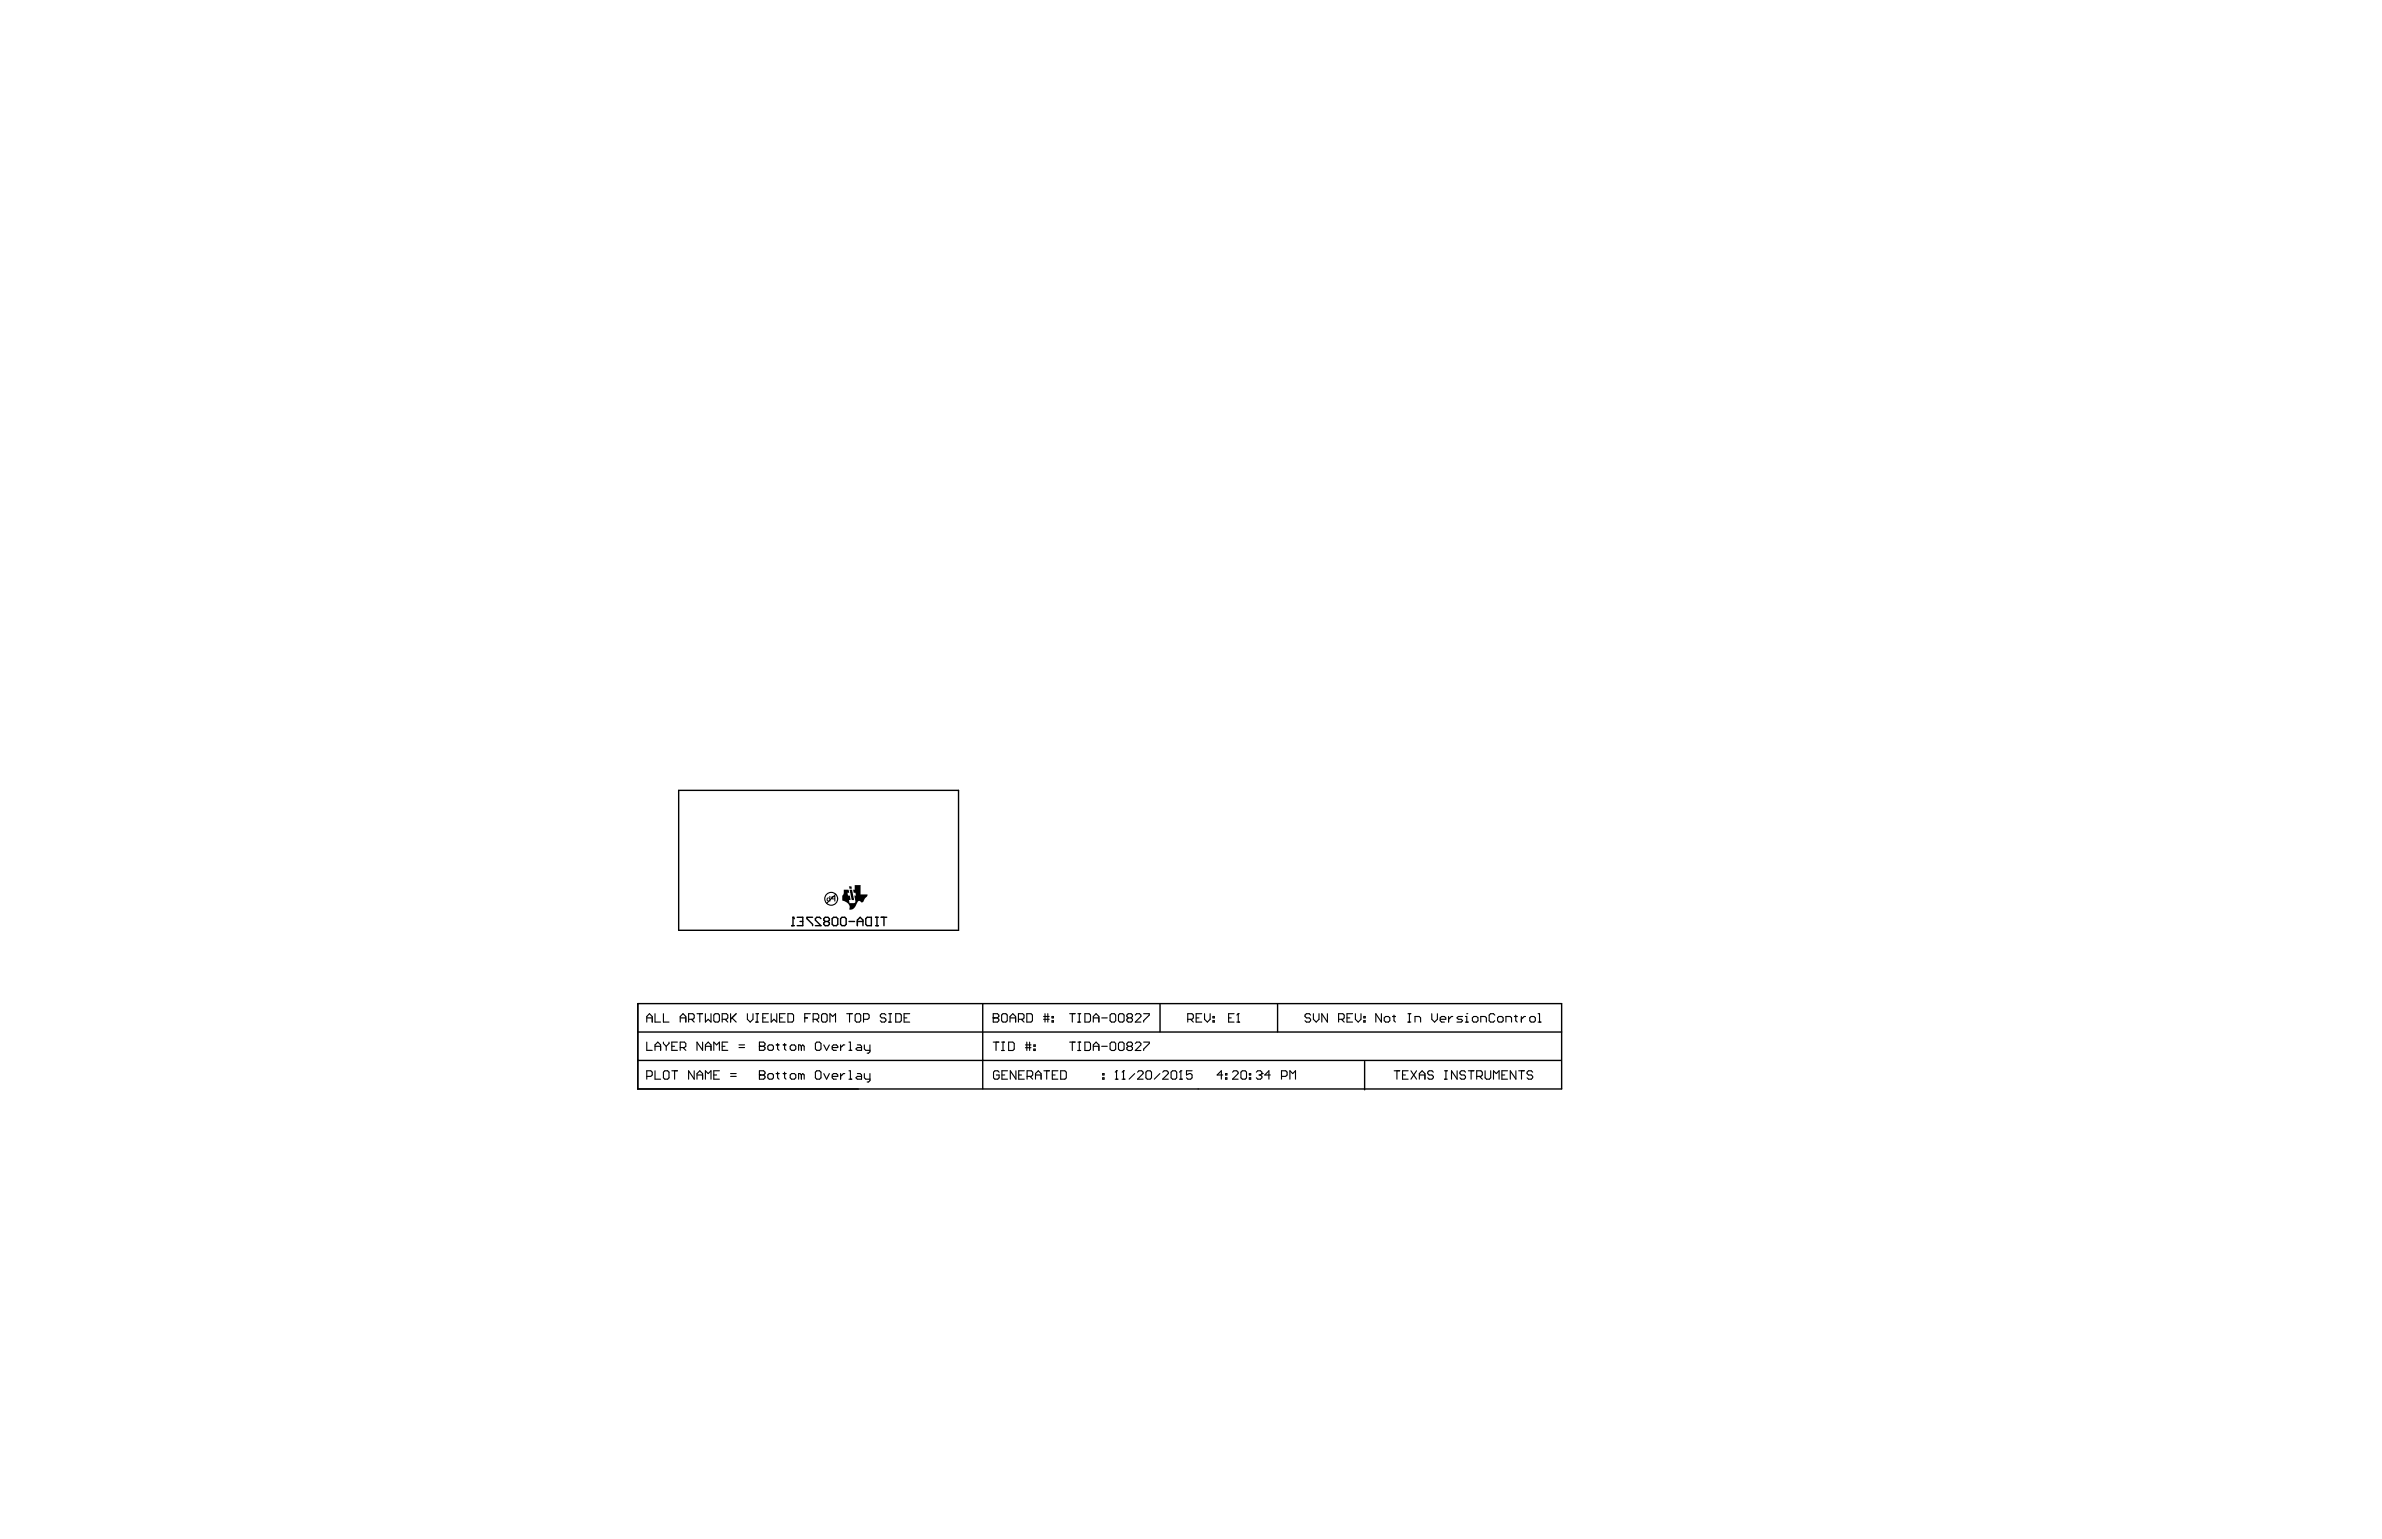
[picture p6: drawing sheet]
<svg xmlns="http://www.w3.org/2000/svg" width="432mm" height="279mm" viewBox="0 0 432 279" stroke-linecap="round" stroke-linejoin="round" font-family="sans-serif">
<g fill="none" stroke="#000" stroke-width=".25">
<path d="M123 143.3h50.8v25.4h-50.8zM143.5 167.8h.5M143.8 166.3h.1M143.8 166.3v1.5M143.8 166.3l.2 .3M144.5 166.3h1v1.5h-1M145 167.1h.5M147.3 166.3h-1v.3l1 1v.2M148.8 166.6l-.2-.3h-.5l-.3 .3v.2l1 1h-1M149.6 167.1l-.3-.3v-.2l.3-.3h.5l.2 .3v.2l-.2 .3M149.6 167.1l-.3 .2v.3l.3 .2h.5l.2-.2v-.3l-.2-.2M149.6 167.1h.5"/>
<path d="M151.1 166.3h.5l.3 .3v1l-.3 .2h-.5l-.2-.2v-1zM152.6 166.3h.5l.3 .3v1l-.3 .2h-.5l-.2-.2v-1zM153.9 167.1h1M155.4 167.1h1M155.4 167.8v-1l.5-.5 .5 .5v1M157.2 166.3h.8v1.5h-.8l-.3-.2v-1zM158.7 166.3h.5M158.7 167.8h.5M159 166.3v1.5M159.7 166.3h1M160.2 166.3v1.5M115.6 182h167.5v15.5h-167.5z"/>
<path d="M115.6 192.3h167.4M115.6 187.1h167.5M178.1 182v15.5M210.3 182v5.1M231.6 182v5.1M247.4 192.5v5.1"/>
</g>
<g fill="none" stroke="#000" stroke-width=".2">
<path d="M151.5 162.1l-1.7 1.7M117.2 184.6h1M117.2 185.3v-1l.5-.5 .5 .5v1M117.2 189v1.4h1M117.2 195.2h.8l.2-.3v-.5l-.2-.2h-.8v1.5M118.7 183.8v1.5h1.1M118.7 190.4v-.9l.5-.5 .6 .5v.9M118.7 194.2v1.5h1.1M118.7 189.7h1.1M120.3 183.8v1.5h1M120.3 189v.2l.5 .5M120.5 194.2h.5l.3 .2v1l-.3 .3h-.5l-.2-.3v-1z"/>
<path d="M120.8 189.7v.7M121.3 189v.2l-.5 .5M121.8 194.2h1M121.8 189.7h.5M122.3 194.2v1.5M122.8 189h-1v1.4h1M123.3 184.6h1M123.3 189.9h.8l.2-.2v-.5l-.2-.2h-.8v1.4M123.3 185.3v-1l.5-.5 .5 .5v1M123.8 189.9l.5 .5M124.8 184.8h.8l.2-.2v-.5l-.2-.3h-.8v1.5M125.3 184.8l.5 .5"/>
<path d="M125.8 194.2v1.5l-1-1.5v1.5M126.4 183.8h1M126.4 195.7v-1l.5-.5 .5 .5v1M126.4 194.9h1M126.9 183.8v1.5M127.4 189v1.4l-1-1.4v1.4M127.9 183.8v1.5l.5-.5 .5 .5v-1.5M127.9 190.4v-.9l.5-.5 .5 .5v.9M127.9 195.7v-1.5l.5 .5 .5-.5v1.5M127.9 189.7h1M129.4 194.9h.5M129.4 190.4v-1.4l.5 .5 .5-.5v1.4"/>
<path d="M129.6 183.8h.6l.2 .3v1l-.2 .2h-.6l-.2-.2v-1zM130.4 194.2h-1v1.5h1M130.9 184.8h.8l.2-.2v-.5l-.2-.3h-.8v1.5M130.9 189.7h.5M131.4 184.8l.5 .5M131.9 189h-1v1.4h1M132.4 195.2h1.1M132.4 194.7h1.1M132.4 183.8v1.5M132.7 184.6l.8 .7M133.5 183.8l-1.1 1M134 189.9h1"/>
<path d="M134 189.5h1M135.5 183.8v1l.5 .5 .5-.5v-1M137 185.3h.5M137 183.8h.5M137.3 183.8v1.5M137.7 194.9h.1M137.7 189.7h.1M137.7 194.2h.7l.3 .2v.3l-.3 .2 .3 .3v.2l-.3 .3h-.7zM137.7 194.9h.7M137.7 189h.7l.3 .2v.3l-.3 .2 .3 .2v.3l-.3 .2h-.7zM137.7 189.7h.7M138.3 184.6h.5"/>
<path d="M139.3 183.8h-1v1.5h1M139.4 194.7h.5l.3 .2v.5l-.3 .3h-.5l-.2-.3v-.5zM139.4 189.5h.5l.3 .2v.5l-.3 .2h-.5l-.2-.2v-.5zM139.8 183.8v1.5l.5-.5 .5 .5v-1.5M140.7 194.7h.5M140.7 189.5h.5M141 189.2v1l.2 .2M141 194.4v1l.2 .3M141.3 184.6h.5M142 194.7h.5M142 189.5h.5M142.2 189.2v1l.3 .2"/>
<path d="M142.2 194.4v1l.3 .3M142.3 183.8h-1v1.5h1M142.8 183.8h.8l.3 .3v1l-.3 .2h-.8zM143.5 194.7h.5l.3 .2v.5l-.3 .3h-.5l-.3-.3v-.5zM143.5 189.5h.5l.3 .2v.5l-.3 .2h-.5l-.3-.2v-.5zM145.3 194.9l-.3-.2h-.2v1M145.3 189.7l-.3-.2h-.2v.9M145.3 189.7v.7M145.3 194.9v.8M145.3 194.9l.2-.2 .3 .2v.8M145.3 189.7l.2-.2 .3 .2v.7M145.9 184.6h.5"/>
<path d="M146.9 183.8h-1v1.5M147.4 184.8h.8l.2-.2v-.5l-.2-.3h-.8v1.5M147.9 184.8l.5 .5M148.1 194.2h.5l.2 .2v1l-.2 .3h-.5l-.3-.3v-1zM148.1 189h.5l.2 .2v1l-.2 .2h-.5l-.3-.2v-1zM149.2 183.8h.5l.2 .3v1l-.2 .2h-.5l-.3-.2v-1zM149.3 194.7l.5 1 .5-1M149.3 189.5l.5 .9 .5-.9M150.4 185.3v-1.5l.6 .5 .5-.5v1.5M150.9 195.2h1v-.3l-.3-.2h-.5l-.2 .2v.5l.2 .3h.5M150.9 189.9h1v-.2l-.3-.2h-.5l-.2 .2v.5l.2 .2h.5M152.4 189.5v.9"/>
<path d="M152.4 194.7v1M153.1 194.7h-.2l-.5 .5M153.1 189.5h-.2l-.5 .4M153.5 183.8h1M153.9 194.2h.3v1.5M153.9 195.7h.5M153.9 190.4h.5M153.9 189h.3v1.4M154 183.8v1.5M155.3 183.8h.5l.2 .3v1l-.2 .2h-.5l-.3-.2v-1zM155.4 194.7h.5l.3 .2v.8h-.8l-.2-.3 .2-.2h.8M155.4 189.5h.5l.3 .2v.7h-.8l-.2-.2 .2-.3h.8"/>
<path d="M156.5 184.8h.8l.3-.2v-.5l-.3-.3h-.8v1.5M156.7 194.7v.7l.2 .3h.8M156.7 189.5v.7l.2 .2h.8M157.7 189.5v1.2l-.3 .3h-.2M157.7 194.7v1.2l-.3 .3h-.2M160.6 184.1l-.3-.3h-.5l-.2 .3v.2l.2 .3h.5l.3 .2v.3l-.3 .2h-.5l-.2-.2M161.1 185.3h.5M161.1 183.8h.5M161.4 183.8v1.5M162.4 183.8h.7l.3 .3v1l-.3 .2h-.7zM163.9 184.6h.5M164.9 183.8h-1v1.5h1"/>
<path d="M180.1 184.6h.1M180.1 183.8h.7l.3 .3v.2l-.3 .3 .3 .2v.3l-.3 .2h-.7zM180.1 184.6h.7M180.1 189h1M180.6 189v1.5M181.1 194.4l-.2-.2h-.5l-.3 .2v1l.3 .3h.5l.2-.3v-.5h-.5M181.6 189h.5M181.6 190.5h.5M181.6 194.9h.5M181.8 183.8h.5l.3 .3v1l-.3 .2h-.5l-.2-.2v-1zM181.8 189v1.5M182.6 194.2h-1v1.5h1"/>
<path d="M182.8 189h.8l.3 .2v1l-.3 .3h-.8zM183.1 184.6h1M183.1 185.3v-1l.5-.5 .5 .5v1M184.2 194.2v1.5l-1.1-1.5v1.5M184.6 184.8h.8l.2-.2v-.5l-.2-.3h-.8v1.5M184.7 194.9h.5M185.1 184.8l.5 .5M185.7 194.2h-1v1.5h1M185.9 189.5h1M185.9 190h1M186.1 183.8h.8l.3 .3v1l-.3 .2h-.8zM186.1 189v1.5"/>
<path d="M186.2 195.2h.8l.2-.3v-.5l-.2-.2h-.8v1.5M186.6 189v1.5M186.7 195.2l.5 .5M187.4 189.5h.3v.2h-.3zM187.4 190.2h.3v.3h-.3zM187.7 194.9h1M187.7 195.7v-1l.5-.5 .5 .5v1M189.2 184.3h1M189.2 184.8h1M189.2 194.2h1M189.4 183.8v1.5M189.7 194.2v1.5"/>
<path d="M189.9 183.8v1.5M190.7 185.1h.3v.2h-.3zM190.7 184.3h.3v.3h-.3zM190.8 194.9h.5M191.8 194.2h-1v1.5h1M192.3 194.2h.7l.3 .2v1l-.3 .3h-.7zM193.9 183.8h1M193.9 189h1M194.4 183.8v1.5M194.4 189v1.5M195.4 185.3h.5M195.4 183.8h.5"/>
<path d="M195.4 189h.5M195.4 190.5h.5M195.7 183.8v1.5M195.7 189v1.5M196.7 183.8h.7l.3 .3v1l-.3 .2h-.7zM196.7 189h.7l.3 .2v1l-.3 .3h-.7zM198.2 184.6h1M198.2 189.7h1M198.2 185.3v-1l.5-.5 .5 .5v1M198.2 190.5v-1l.5-.5 .5 .5v1M199.7 184.6h1M199.7 189.7h1"/>
<path d="M199.9 195.4h.2v.3h-.2zM199.9 194.7h.2v.2h-.2zM201.5 183.8h.5l.2 .3v1l-.2 .2h-.5l-.3-.2v-1zM201.5 189h.5l.2 .2v1l-.2 .3h-.5l-.3-.3v-1zM202.2 195.7h.5M202.4 194.2h.1M202.4 194.2v1.5M202.4 194.2l-.2 .2M203 183.8h.5l.3 .3v1l-.3 .2h-.5l-.2-.2v-1zM203 189h.5l.3 .2v1l-.3 .3h-.5l-.2-.3v-1zM203.4 195.7h.5M203.7 194.2h.1"/>
<path d="M203.7 194.2v1.5M203.7 194.2l-.3 .2M204.5 184.6l-.2 .2v.3l.2 .2h.5l.3-.2v-.3l-.3-.2M204.5 184.6l-.2-.3v-.2l.2-.3h.5l.3 .3v.2l-.3 .3M204.5 184.6h.5M204.5 189.7h.5M204.5 189.7l-.2-.2v-.3l.2-.2h.5l.3 .2v.3l-.3 .2M204.5 189.7l-.2 .3v.2l.2 .3h.5l.3-.3v-.2l-.3-.3M205.7 194.7l-1 1M205.8 184.1l.3-.3h.5l.2 .3v.2l-1 1h1M205.8 189.2l.3-.2h.5l.2 .2v.3l-1 1h1M206.2 194.4l.3-.2h.5l.2 .2v.3l-1 1h1"/>
<path d="M207.3 183.8h1v.3l-1 1v.2M207.3 189h1v.2l-1 1v.3M208 194.2h.5l.2 .2v1l-.2 .3h-.5l-.3-.3v-1zM210.3 194.7l-1.1 1M210.8 194.4l.2-.2h.5l.3 .2v.3l-1 1h1M212.5 194.2h.6l.2 .2v1l-.2 .3h-.6l-.2-.3v-1zM213.8 195.7h.5M214.1 194.2h.1M214.1 194.2v1.5M214.1 194.2l-.3 .2M215.3 184.8h.8l.2-.2v-.5l-.2-.3h-.8v1.5M215.8 184.8l.5 .5"/>
<path d="M216.1 194.2h-1v.7l.5-.2h.2l.3 .2v.5l-.3 .3h-.5l-.2-.3M216.8 184.6h.5M217.8 183.8h-1v1.5h1M218.4 183.8v1l.5 .5 .5-.5v-1M219.9 185.1h.2v.2h-.2zM219.9 184.3h.2v.3h-.2zM221.7 194.9h-1.1l.8-.7v1.5M222.2 195.4h.2v.3h-.2zM222.2 194.7h.2v.2h-.2zM222.7 184.6h.5M223.4 194.4l.3-.2h.5l.2 .2v.3l-1 1h1M223.7 183.8h-1v1.5h1"/>
<path d="M224.2 185.3h.5M224.5 183.8h.1M224.5 183.8v1.5M224.5 183.8l-.3 .3M225.2 194.2h.5l.3 .2v1l-.3 .3h-.5l-.3-.3v-1zM226.5 195.4h.2v.3h-.2zM226.5 194.7h.2v.2h-.2zM227.7 194.4l.3-.2h.5l.3 .2v.3M228.2 194.9h.3M228.5 194.9l.3 .3v.2l-.3 .3h-.5l-.3-.3M228.8 194.7h.1M228.8 194.7l-.3 .2"/>
<path d="M230.3 194.9h-1l.7-.7v1.5M232.3 195.2h.8l.2-.3v-.5l-.2-.2h-.8v1.5M233.8 195.7v-1.5l.5 .5 .5-.5v1.5M237.6 184.1l-.3-.3h-.5l-.2 .3v.2l.2 .3h.5l.3 .2v.3l-.3 .2h-.5l-.2-.2M238.1 183.8v1l.5 .5 .5-.5v-1M240.6 183.8v1.5l-1-1.5v1.5M242.7 184.8h.7l.3-.2v-.5l-.3-.3h-.7v1.5M243.2 184.8l.5 .5M244.2 184.6h.5M245.2 183.8h-1v1.5h1M245.7 183.8v1l.5 .5 .5-.5v-1M247.2 185.1h.3v.2h-.3z"/>
<path d="M247.2 184.3h.3v.3h-.3zM250.4 183.8v1.5l-1-1.5v1.5M251.2 184.3h.5l.2 .3v.5l-.2 .2h-.5l-.3-.2v-.5zM252.4 184.3h.6M252.7 184.1v1l.3 .2M252.7 194.2h1M253.2 194.2v1.5M254.2 194.9h.6M255.2 185.3h.5M255.2 183.8h.5M255.3 194.2h-1.1v1.5h1.1M255.5 183.8v1.5"/>
<path d="M255.8 194.2l1 1.5M256.5 185.3v-1h.8l.2 .3v.7M256.8 194.2l-1 1.5M257.3 194.9h1M257.3 195.7v-1l.5-.5 .5 .5v1M259.5 183.8v1l.6 .5 .5-.5v-1M259.8 194.4l-.2-.2h-.5l-.3 .2v.3l.3 .2h.5l.2 .3v.2l-.2 .3h-.5l-.3-.3M261.1 184.8h1v-.2l-.3-.3h-.5l-.2 .3v.5l.2 .2h.5M261.9 194.2h.5M261.9 195.7h.5M262.1 194.2v1.5M262.6 184.3v1"/>
<path d="M263.4 184.3h-.3l-.5 .5M264.1 194.2v1.5l-1-1.5v1.5M265.1 184.3h-.7l-.3 .3 .3 .2h.5l.2 .3-.2 .2h-.8M265.6 185.3h.5M265.6 184.3h.3v1M265.7 194.4l-.3-.2h-.5l-.3 .2v.3l.3 .2h.5l.3 .3v.2l-.3 .3h-.5l-.3-.3M265.9 183.8h.1M266.2 194.2h1M266.7 194.2v1.5M267.2 184.3h.5l.2 .3v.5l-.2 .2h-.5l-.3-.2v-.5zM267.7 195.2h.8l.2-.3v-.5l-.2-.2h-.8v1.5M268.2 195.2l.5 .5"/>
<path d="M268.4 185.3v-1h.8l.2 .3v.7M269.2 194.2v1.2l.3 .3h.5l.2-.3v-1.2M270.7 195.7v-1.5l.5 .5 .6-.5v1.5M271 184.1l-.3-.3h-.5l-.3 .3v1l.3 .2h.5l.3-.2M271.7 184.3h.5l.3 .3v.5l-.3 .2h-.5l-.2-.2v-.5zM272.3 194.9h.5M273 185.3v-1h.8l.2 .3v.7M273.3 194.2h-1v1.5h1M274.5 184.3h.5M274.8 184.1v1l.2 .2M274.8 194.2v1.5l-1-1.5v1.5M275.3 194.2h1"/>
<path d="M275.8 184.3v1M275.8 194.2v1.5M276.5 184.3h-.2l-.5 .5M277.6 184.3h.5l.2 .3v.5l-.2 .2h-.5l-.3-.2v-.5zM277.8 194.4l-.2-.2h-.5l-.3 .2v.3l.3 .2h.5l.2 .3v.2l-.2 .3h-.5l-.3-.3M278.8 185.3h.5M278.8 183.8h.3v1.5"/>
<circle cx="150.7" cy="163" r="1.17"/>
</g>
<g fill="#000">
<path d="M153.9 160.7h.4l.1 .4h-.4zM154 161.3h.5l.3 1.9h-.4zM153 161.3l.8 .1 .1 .5h-.3l.1 .5h.4v.2l.1 .6h-.3l.1 .6h.8l.3-.2-.2-1.2h.3l-.1-.4v-.1h-.3l-.2-.6h.3v-.8h1.1v1.7h1.3v.2l-.5 .5-.3 .7h-.3l-.3-.2h-.3l-.7 1.2-.4 .3h-.4h-.2l.1-.6-.2-.4-.3-.3-.8-.3v-.9l.2-.3z"/>
<path d="M150 162.8l-.2 .2 .1 .4 .6 .1v-1h-.2v.3zM149.9 163.1a.2 .2 0 0 1 .4 0 .2 .2 0 0 1-.4 0z"/>
<path d="M150.8 162.5l-.1 .5 .5 .1v.4h.2v-1zM150.9 162.7l.3-.1v.3h-.3z"/>
</g>
</svg>
